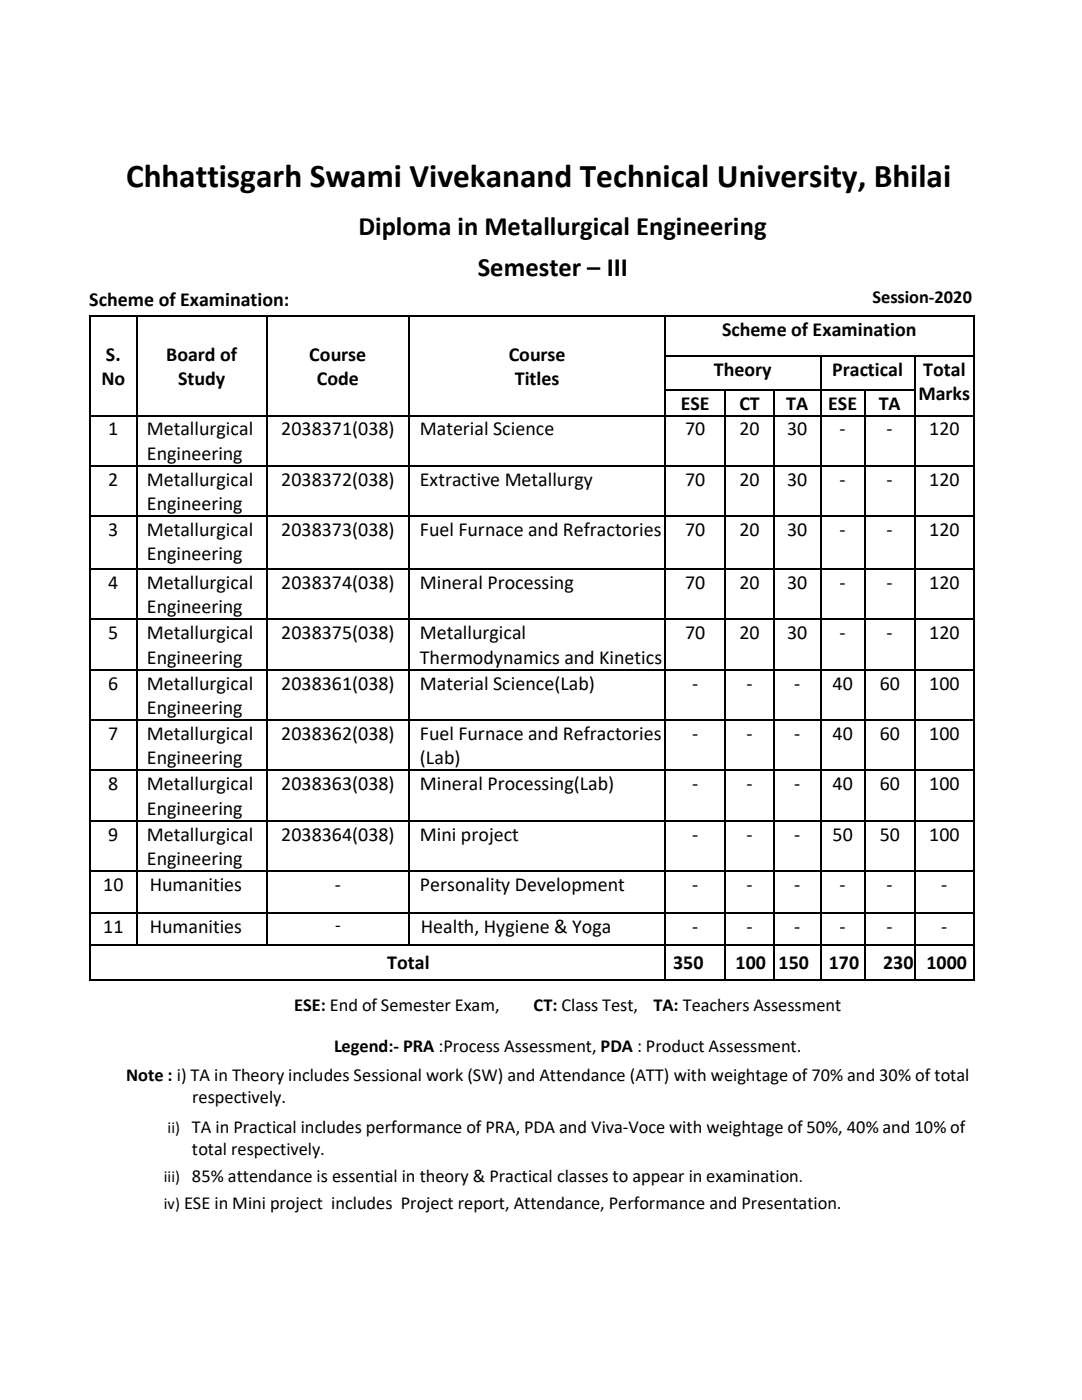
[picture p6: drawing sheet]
<svg xmlns="http://www.w3.org/2000/svg" width="216mm" height="279mm" viewBox="0 0 216 279" stroke-linecap="round" stroke-linejoin="round" font-family="sans-serif">
<defs><g id="words">
<text font-size="6.6" x="25.2" y="37.4">Chhattisgarh Swami Vivekanand Technical University, Bhilai</text>
<g font-size="5.3">
<text x="71.5" y="46.8">Diploma in Metallurgical Engineering</text>
<text x="95.3" y="55">Semester – III</text>
</g>
<g font-size="4">
<text x="17.8" y="61.1">Scheme of Examination:</text>
<text x="21.1" y="72">S.</text>
<text x="33.2" y="72">Board of</text>
<text x="61.7" y="72">Course</text>
<text x="101.5" y="72">Course</text>
<text x="144.1" y="67.2">Scheme of Examination</text>
<text x="20.2" y="76.8">No</text>
<text x="35.6" y="76.8">Study</text>
<text x="63.2" y="76.8">Code</text>
<text x="102.7" y="76.8">Titles</text>
<text x="142.4" y="75">Theory</text>
<text x="166.1" y="75">Practical</text>
<text x="184.2" y="75">Total</text>
<text x="135.8" y="81.7">ESE</text>
<text x="147.5" y="81.7">CT</text>
<text x="156.9" y="81.7">TA</text>
<text x="165.3" y="81.7">ESE</text>
<text x="175.3" y="81.7">TA</text>
<text x="183.3" y="79.9">Marks</text>
<text x="21.6" y="86.9">1</text>
<text x="29.3" y="86.9">Metallurgical</text>
<text x="56.1" y="86.9">2038371(038)</text>
<text x="83.8" y="86.9">Material Science</text>
<text x="136.7" y="86.9">70</text>
<text x="147.5" y="86.9">20</text>
<text x="157.1" y="86.9">30</text>
<text x="167.5" y="86.9">-</text>
<text x="176.9" y="86.9">-</text>
<text x="185.4" y="86.9">120</text>
<text x="29.3" y="91.8">Engineering</text>
<text x="21.6" y="97">2</text>
<text x="29.3" y="97">Metallurgical</text>
<text x="29.3" y="101.8">Engineering</text>
<text x="56.1" y="97">2038372(038)</text>
<text x="83.8" y="97">Extractive Metallurgy</text>
<text x="136.7" y="97">70</text>
<text x="147.5" y="97">20</text>
<text x="157.1" y="97">30</text>
<text x="167.5" y="97">-</text>
<text x="176.9" y="97">-</text>
<text x="185.4" y="97">120</text>
<text x="21.6" y="107">3</text>
<text x="29.3" y="107">Metallurgical</text>
<text x="56.1" y="107">2038373(038)</text>
<text x="83.8" y="107">Fuel Furnace and Refractories</text>
<text x="136.7" y="107">70</text>
<text x="147.5" y="107">20</text>
<text x="157.1" y="107">30</text>
<text x="167.5" y="107">-</text>
<text x="176.9" y="107">-</text>
<text x="185.4" y="107">120</text>
<text x="29.3" y="111.8">Engineering</text>
<text x="21.6" y="117.5">4</text>
<text x="29.3" y="117.5">Metallurgical</text>
<text x="56.1" y="117.5">2038374(038)</text>
<text x="83.8" y="117.5">Mineral Processing</text>
<text x="136.7" y="117.5">70</text>
<text x="147.5" y="117.5">20</text>
<text x="157.1" y="117.5">30</text>
<text x="167.5" y="117.5">-</text>
<text x="176.9" y="117.5">-</text>
<text x="185.4" y="117.5">120</text>
<text x="29.3" y="122.4">Engineering</text>
<text x="21.6" y="127.6">5</text>
<text x="29.3" y="127.6">Metallurgical</text>
<text x="56.1" y="127.6">2038375(038)</text>
<text x="83.8" y="127.6">Metallurgical</text>
<text x="136.7" y="127.6">70</text>
<text x="147.5" y="127.6">20</text>
<text x="157.1" y="127.6">30</text>
<text x="167.5" y="127.6">-</text>
<text x="176.9" y="127.6">-</text>
<text x="185.4" y="127.6">120</text>
<text x="21.6" y="137.6">6</text>
<text x="29.3" y="137.6">Metallurgical</text>
<text x="29.3" y="132.4">Engineering</text>
<text x="56.1" y="137.6">2038361(038)</text>
<text x="83.8" y="132.4">Thermodynamics and Kinetics</text>
<text x="83.8" y="137.6">Material Science(Lab)</text>
<text x="138.1" y="137.6">-</text>
<text x="148.9" y="137.6">-</text>
<text x="158.4" y="137.6">-</text>
<text x="166.1" y="137.6">40</text>
<text x="175.5" y="137.6">60</text>
<text x="185.4" y="137.6">100</text>
<text x="29.3" y="142.5">Engineering</text>
<text x="21.6" y="147.7">7</text>
<text x="29.3" y="147.7">Metallurgical</text>
<text x="56.1" y="147.7">2038362(038)</text>
<text x="83.8" y="147.7">Fuel Furnace and Refractories</text>
<text x="138.1" y="147.7">-</text>
<text x="148.9" y="147.7">-</text>
<text x="158.4" y="147.7">-</text>
<text x="166.1" y="147.7">40</text>
<text x="175.5" y="147.7">60</text>
<text x="185.4" y="147.7">100</text>
<text x="29.3" y="152.5">Engineering</text>
<text x="83.8" y="152.5">(Lab)</text>
<text x="21.6" y="157.7">8</text>
<text x="29.3" y="157.7">Metallurgical</text>
<text x="56.1" y="157.7">2038363(038)</text>
<text x="83.8" y="157.7">Mineral Processing(Lab)</text>
<text x="138.1" y="157.7">-</text>
<text x="148.9" y="157.7">-</text>
<text x="158.4" y="157.7">-</text>
<text x="166.1" y="157.7">40</text>
<text x="175.5" y="157.7">60</text>
<text x="185.4" y="157.7">100</text>
<text x="21.6" y="167.8">9</text>
<text x="29.3" y="167.8">Metallurgical</text>
<text x="29.3" y="162.6">Engineering</text>
<text x="56.1" y="167.8">2038364(038)</text>
<text x="83.8" y="167.8">Mini project</text>
<text x="138.1" y="167.8">-</text>
<text x="148.9" y="167.8">-</text>
<text x="158.4" y="167.8">-</text>
<text x="166.1" y="167.8">50</text>
<text x="175.5" y="167.8">50</text>
<text x="185.4" y="167.8">100</text>
<text x="29.3" y="172.6">Engineering</text>
<text x="20.6" y="177.8">10</text>
<text x="29.9" y="177.8">Humanities</text>
<text x="66.8" y="177.8">-</text>
<text x="83.8" y="177.8">Personality Development</text>
<text x="138.1" y="177.8">-</text>
<text x="148.9" y="177.8">-</text>
<text x="158.4" y="177.8">-</text>
<text x="167.5" y="177.8">-</text>
<text x="176.9" y="177.8">-</text>
<text x="187.8" y="177.8">-</text>
<text x="20.6" y="186.2">11</text>
<text x="29.9" y="186.2">Humanities</text>
<text x="83.9" y="186.2">Health, Hygiene &amp; Yoga</text>
<text x="138.1" y="186.2">-</text>
<text x="148.9" y="186.2">-</text>
<text x="158.4" y="186.2">-</text>
<text x="167.5" y="186.2">-</text>
<text x="176.9" y="186.2">-</text>
<text x="187.8" y="186.2">-</text>
<text x="77.3" y="193.3">Total</text>
<text x="134.3" y="193.3">350</text>
<text x="146.8" y="193.3">100</text>
<text x="155.3" y="193.3">150</text>
<text x="165.4" y="193.3">170</text>
<text x="176.2" y="193.3">230</text>
<text x="184.8" y="193.3">1000</text>
</g>
<g font-size="3.7">
<text x="174.1" y="60.4">Session-2020</text>
<text x="66.9" y="185.8">-</text>
<text x="58.7" y="201.8">ESE: End of Semester Exam,</text>
<text x="106.5" y="201.8">CT: Class Test,</text>
<text x="130.4" y="201.8">TA: Teachers Assessment</text>
<text x="66.7" y="210">Legend:- PRA :Process Assessment, PDA : Product Assessment.</text>
<text x="25.2" y="215.8">Note : i) TA in Theory includes Sessional work (SW) and Attendance (ATT) with weightage of 70% and 30% of total</text>
<text x="38.3" y="220.2">respectively.</text>
<text x="38.3" y="230.4">total respectively.</text>
</g>
<g font-size="3.3">
<text x="33.5" y="226">ii) TA in Practical includes performance of PRA, PDA and Viva-Voce with weightage of 50%, 40% and 10% of</text>
<text x="32.7" y="235.9">iii) 85% attendance is essential in theory &amp; Practical classes to appear in examination.</text>
<text x="32.7" y="241.4">iv) ESE in Mini project includes Project report, Attendance, Performance and Presentation.</text>
</g>
</g></defs>
<g fill="#000">
<path d="M17.8 63h.3v.3h-.3z" fill-rule="evenodd"/>
<path d="M17.8 63h.3v.3h-.3z" fill-rule="evenodd"/>
<path d="M17.8 70.9h.3v.3h-.3z" fill-rule="evenodd"/>
<path d="M17.8 77.6h.3v.3h-.3z" fill-rule="evenodd"/>
<path d="M27.2 63h.3v.3h-.3z" fill-rule="evenodd"/>
<path d="M27.2 70.9h.3v.3h-.3z" fill-rule="evenodd"/>
<path d="M27.2 77.6h.3v.3h-.3z" fill-rule="evenodd"/>
<path d="M53 63h.4v.3h-.4z" fill-rule="evenodd"/>
<path d="M53 70.9h.4v.3h-.4z" fill-rule="evenodd"/>
<path d="M53 77.6h.4v.3h-.4z" fill-rule="evenodd"/>
<path d="M81.5 63h.3v.3h-.3z" fill-rule="evenodd"/>
<path d="M81.5 70.9h.3v.3h-.3z" fill-rule="evenodd"/>
<path d="M81.5 77.6h.3v.3h-.3z" fill-rule="evenodd"/>
<path d="M132.6 63h.3v.3h-.3z" fill-rule="evenodd"/>
<path d="M132.6 70.9h.3v.3h-.3z" fill-rule="evenodd"/>
<path d="M132.6 77.6h.3v.3h-.3z" fill-rule="evenodd"/>
<path d="M144.6 77.6h.3v.3h-.3z" fill-rule="evenodd"/>
<path d="M154.2 77.6h.3v.3h-.3z" fill-rule="evenodd"/>
<path d="M163.6 70.9h.3v.3h-.3z" fill-rule="evenodd"/>
<path d="M163.6 77.6h.3v.3h-.3z" fill-rule="evenodd"/>
<path d="M172.4 77.6h.3v.3h-.3z" fill-rule="evenodd"/>
<path d="M182.4 70.9h.3v.3h-.3z" fill-rule="evenodd"/>
<path d="M182.4 77.6h.3v.3h-.3z" fill-rule="evenodd"/>
<path d="M194.2 63h.3v.3h-.3z" fill-rule="evenodd"/>
<path d="M194.2 63h.3v.3h-.3z" fill-rule="evenodd"/>
<path d="M194.2 70.9h.3v.3h-.3z" fill-rule="evenodd"/>
<path d="M194.2 77.6h.3v.3h-.3z" fill-rule="evenodd"/>
<path d="M17.8 82.8h.3v.3h-.3z" fill-rule="evenodd"/>
<path d="M17.8 92.8h.3v.3h-.3z" fill-rule="evenodd"/>
<path d="M27.2 82.8h.3v.3h-.3z" fill-rule="evenodd"/>
<path d="M27.2 92.8h.3v.3h-.3z" fill-rule="evenodd"/>
<path d="M53 82.8h.4v.3h-.4z" fill-rule="evenodd"/>
<path d="M53 92.8h.4v.3h-.4z" fill-rule="evenodd"/>
<path d="M81.5 82.8h.3v.3h-.3z" fill-rule="evenodd"/>
<path d="M81.5 92.8h.3v.3h-.3z" fill-rule="evenodd"/>
<path d="M132.6 82.8h.3v.3h-.3z" fill-rule="evenodd"/>
<path d="M132.6 92.8h.3v.3h-.3z" fill-rule="evenodd"/>
<path d="M144.6 82.8h.3v.3h-.3z" fill-rule="evenodd"/>
<path d="M144.6 92.8h.3v.3h-.3z" fill-rule="evenodd"/>
<path d="M154.2 82.8h.3v.3h-.3z" fill-rule="evenodd"/>
<path d="M154.2 92.8h.3v.3h-.3z" fill-rule="evenodd"/>
<path d="M163.6 82.8h.3v.3h-.3z" fill-rule="evenodd"/>
<path d="M163.6 92.8h.3v.3h-.3z" fill-rule="evenodd"/>
<path d="M172.4 82.8h.3v.3h-.3z" fill-rule="evenodd"/>
<path d="M172.4 92.8h.3v.3h-.3z" fill-rule="evenodd"/>
<path d="M182.4 82.8h.3v.3h-.3z" fill-rule="evenodd"/>
<path d="M182.4 92.8h.3v.3h-.3z" fill-rule="evenodd"/>
<path d="M194.2 82.8h.3v.3h-.3z" fill-rule="evenodd"/>
<path d="M194.2 92.8h.3v.3h-.3z" fill-rule="evenodd"/>
<path d="M17.8 102.8h.3v.4h-.3z" fill-rule="evenodd"/>
<path d="M17.8 113.4h.3v.3h-.3z" fill-rule="evenodd"/>
<path d="M27.2 102.8h.3v.4h-.3z" fill-rule="evenodd"/>
<path d="M27.2 113.4h.3v.3h-.3z" fill-rule="evenodd"/>
<path d="M53 102.8h.4v.4h-.4z" fill-rule="evenodd"/>
<path d="M53 113.4h.4v.3h-.4z" fill-rule="evenodd"/>
<path d="M81.5 102.8h.3v.4h-.3z" fill-rule="evenodd"/>
<path d="M81.5 113.4h.3v.3h-.3z" fill-rule="evenodd"/>
<path d="M132.6 102.8h.3v.4h-.3z" fill-rule="evenodd"/>
<path d="M132.6 113.4h.3v.3h-.3z" fill-rule="evenodd"/>
<path d="M144.6 102.8h.3v.4h-.3z" fill-rule="evenodd"/>
<path d="M144.6 113.4h.3v.3h-.3z" fill-rule="evenodd"/>
<path d="M154.2 102.8h.3v.4h-.3z" fill-rule="evenodd"/>
<path d="M154.2 113.4h.3v.3h-.3z" fill-rule="evenodd"/>
<path d="M163.6 102.8h.3v.4h-.3z" fill-rule="evenodd"/>
<path d="M163.6 113.4h.3v.3h-.3z" fill-rule="evenodd"/>
<path d="M172.4 102.8h.3v.4h-.3z" fill-rule="evenodd"/>
<path d="M172.4 113.4h.3v.3h-.3z" fill-rule="evenodd"/>
<path d="M182.4 102.8h.3v.4h-.3z" fill-rule="evenodd"/>
<path d="M182.4 113.4h.3v.3h-.3z" fill-rule="evenodd"/>
<path d="M194.2 102.8h.3v.4h-.3z" fill-rule="evenodd"/>
<path d="M194.2 113.4h.3v.3h-.3z" fill-rule="evenodd"/>
<path d="M17.8 123.4h.3v.3h-.3z" fill-rule="evenodd"/>
<path d="M17.8 133.5h.3v.3h-.3z" fill-rule="evenodd"/>
<path d="M27.2 123.4h.3v.3h-.3z" fill-rule="evenodd"/>
<path d="M27.2 133.5h.3v.3h-.3z" fill-rule="evenodd"/>
<path d="M53 123.4h.4v.3h-.4z" fill-rule="evenodd"/>
<path d="M53 133.5h.4v.3h-.4z" fill-rule="evenodd"/>
<path d="M81.5 123.4h.3v.3h-.3z" fill-rule="evenodd"/>
<path d="M81.5 133.5h.3v.3h-.3z" fill-rule="evenodd"/>
<path d="M132.6 123.4h.3v.3h-.3z" fill-rule="evenodd"/>
<path d="M132.6 133.5h.3v.3h-.3z" fill-rule="evenodd"/>
<path d="M144.6 123.4h.3v.3h-.3z" fill-rule="evenodd"/>
<path d="M144.6 133.5h.3v.3h-.3z" fill-rule="evenodd"/>
<path d="M154.2 123.4h.3v.3h-.3z" fill-rule="evenodd"/>
<path d="M154.2 133.5h.3v.3h-.3z" fill-rule="evenodd"/>
<path d="M163.6 123.4h.3v.3h-.3z" fill-rule="evenodd"/>
<path d="M163.6 133.5h.3v.3h-.3z" fill-rule="evenodd"/>
<path d="M172.4 123.4h.3v.3h-.3z" fill-rule="evenodd"/>
<path d="M172.4 133.5h.3v.3h-.3z" fill-rule="evenodd"/>
<path d="M182.4 123.4h.3v.3h-.3z" fill-rule="evenodd"/>
<path d="M182.4 133.5h.3v.3h-.3z" fill-rule="evenodd"/>
<path d="M194.2 123.4h.3v.3h-.3z" fill-rule="evenodd"/>
<path d="M194.2 133.5h.3v.3h-.3z" fill-rule="evenodd"/>
<path d="M17.8 143.6h.3v.3h-.3z" fill-rule="evenodd"/>
<path d="M17.8 153.6h.3v.3h-.3z" fill-rule="evenodd"/>
<path d="M27.2 143.6h.3v.3h-.3z" fill-rule="evenodd"/>
<path d="M27.2 153.6h.3v.3h-.3z" fill-rule="evenodd"/>
<path d="M53 143.6h.4v.3h-.4z" fill-rule="evenodd"/>
<path d="M53 153.6h.4v.3h-.4z" fill-rule="evenodd"/>
<path d="M81.5 143.6h.3v.3h-.3z" fill-rule="evenodd"/>
<path d="M81.5 153.6h.3v.3h-.3z" fill-rule="evenodd"/>
<path d="M132.6 143.6h.3v.3h-.3z" fill-rule="evenodd"/>
<path d="M132.6 153.6h.3v.3h-.3z" fill-rule="evenodd"/>
<path d="M144.6 143.6h.3v.3h-.3z" fill-rule="evenodd"/>
<path d="M144.6 153.6h.3v.3h-.3z" fill-rule="evenodd"/>
<path d="M154.2 143.6h.3v.3h-.3z" fill-rule="evenodd"/>
<path d="M154.2 153.6h.3v.3h-.3z" fill-rule="evenodd"/>
<path d="M163.6 143.6h.3v.3h-.3z" fill-rule="evenodd"/>
<path d="M163.6 153.6h.3v.3h-.3z" fill-rule="evenodd"/>
<path d="M172.4 143.6h.3v.3h-.3z" fill-rule="evenodd"/>
<path d="M172.4 153.6h.3v.3h-.3z" fill-rule="evenodd"/>
<path d="M182.4 143.6h.3v.3h-.3z" fill-rule="evenodd"/>
<path d="M182.4 153.6h.3v.3h-.3z" fill-rule="evenodd"/>
<path d="M194.2 143.6h.3v.3h-.3z" fill-rule="evenodd"/>
<path d="M194.2 153.6h.3v.3h-.3z" fill-rule="evenodd"/>
<path d="M17.8 163.6h.3v.4h-.3z" fill-rule="evenodd"/>
<path d="M17.8 173.7h.3v.3h-.3z" fill-rule="evenodd"/>
<path d="M27.2 163.6h.3v.4h-.3z" fill-rule="evenodd"/>
<path d="M27.2 173.7h.3v.3h-.3z" fill-rule="evenodd"/>
<path d="M53 163.6h.4v.4h-.4z" fill-rule="evenodd"/>
<path d="M53 173.7h.4v.3h-.4z" fill-rule="evenodd"/>
<path d="M81.5 163.6h.3v.4h-.3z" fill-rule="evenodd"/>
<path d="M81.5 173.7h.3v.3h-.3z" fill-rule="evenodd"/>
<path d="M132.6 163.6h.3v.4h-.3z" fill-rule="evenodd"/>
<path d="M132.6 173.7h.3v.3h-.3z" fill-rule="evenodd"/>
<path d="M144.6 163.6h.3v.4h-.3z" fill-rule="evenodd"/>
<path d="M144.6 173.7h.3v.3h-.3z" fill-rule="evenodd"/>
<path d="M154.2 163.6h.3v.4h-.3z" fill-rule="evenodd"/>
<path d="M154.2 173.7h.3v.3h-.3z" fill-rule="evenodd"/>
<path d="M163.6 163.6h.3v.4h-.3z" fill-rule="evenodd"/>
<path d="M163.6 173.7h.3v.3h-.3z" fill-rule="evenodd"/>
<path d="M172.4 163.6h.3v.4h-.3z" fill-rule="evenodd"/>
<path d="M172.4 173.7h.3v.3h-.3z" fill-rule="evenodd"/>
<path d="M182.4 163.6h.3v.4h-.3z" fill-rule="evenodd"/>
<path d="M182.4 173.7h.3v.3h-.3z" fill-rule="evenodd"/>
<path d="M194.2 163.6h.3v.4h-.3z" fill-rule="evenodd"/>
<path d="M194.2 173.7h.3v.3h-.3z" fill-rule="evenodd"/>
<path d="M17.8 182h.3v.4h-.3z" fill-rule="evenodd"/>
<path d="M17.8 188.4h.3v.3h-.3z" fill-rule="evenodd"/>
<path d="M17.8 195.3h.3v.4h-.3z" fill-rule="evenodd"/>
<path d="M17.8 195.3h.3v.4h-.3z" fill-rule="evenodd"/>
<path d="M27.2 182h.3v.4h-.3z" fill-rule="evenodd"/>
<path d="M27.2 188.4h.3v.3h-.3z" fill-rule="evenodd"/>
<path d="M53 182h.4v.4h-.4z" fill-rule="evenodd"/>
<path d="M53 188.4h.4v.3h-.4z" fill-rule="evenodd"/>
<path d="M81.5 182h.3v.4h-.3z" fill-rule="evenodd"/>
<path d="M81.5 188.4h.3v.3h-.3z" fill-rule="evenodd"/>
<path d="M132.6 182h.3v.4h-.3z" fill-rule="evenodd"/>
<path d="M132.6 188.4h.3v.3h-.3z" fill-rule="evenodd"/>
<path d="M132.6 195.3h.3v.4h-.3z" fill-rule="evenodd"/>
<path d="M144.6 182h.3v.4h-.3z" fill-rule="evenodd"/>
<path d="M144.6 188.4h.3v.3h-.3z" fill-rule="evenodd"/>
<path d="M144.6 195.3h.3v.4h-.3z" fill-rule="evenodd"/>
<path d="M154.2 182h.3v.4h-.3z" fill-rule="evenodd"/>
<path d="M154.2 188.4h.3v.3h-.3z" fill-rule="evenodd"/>
<path d="M154.2 195.3h.3v.4h-.3z" fill-rule="evenodd"/>
<path d="M163.6 182h.3v.4h-.3z" fill-rule="evenodd"/>
<path d="M163.6 188.4h.3v.3h-.3z" fill-rule="evenodd"/>
<path d="M163.6 195.3h.3v.4h-.3z" fill-rule="evenodd"/>
<path d="M172.4 182h.3v.4h-.3z" fill-rule="evenodd"/>
<path d="M172.4 188.4h.3v.3h-.3z" fill-rule="evenodd"/>
<path d="M172.4 195.3h.3v.4h-.3z" fill-rule="evenodd"/>
<path d="M182.4 182h.3v.4h-.3z" fill-rule="evenodd"/>
<path d="M182.4 188.4h.3v.3h-.3z" fill-rule="evenodd"/>
<path d="M182.4 195.3h.3v.4h-.3z" fill-rule="evenodd"/>
<path d="M194.2 182h.3v.4h-.3z" fill-rule="evenodd"/>
<path d="M194.2 188.4h.3v.3h-.3z" fill-rule="evenodd"/>
<path d="M194.2 195.3h.3v.4h-.3z" fill-rule="evenodd"/>
<path d="M194.2 195.3h.3v.4h-.3z" fill-rule="evenodd"/>
</g>
<g fill="none" stroke="#000" stroke-width=".32">
<path d="M17.9 63.3v7.6M17.9 71.2v6.4M17.9 77.9v4.9M18.1 63.1h9.1M27.4 63.3v7.6M27.4 71.2v6.4M27.4 77.9v4.9M27.5 63.1h25.5M53.2 63.3v7.6M53.2 71.2v6.4M53.2 77.9v4.9M53.4 63.1h28.1"/>
<path d="M81.7 63.3v7.6M81.7 71.2v6.4M81.7 77.9v4.9M81.8 63.1h50.8M132.7 63.3v7.6M132.7 71.2v6.4M132.7 77.9v4.9M132.9 63.1h61.3M132.9 71h30.7M132.9 77.8h11.7M144.7 77.9v4.9M144.9 77.8h9.3"/>
<path d="M154.4 77.9v4.9M154.5 77.8h9.1M163.7 71.2v6.4M163.7 77.9v4.9M163.9 71h18.5M163.9 77.8h8.5M172.5 77.9v4.9M172.7 77.8h9.7M182.6 71.2v6.4M182.6 77.9v4.9M182.7 71h11.5M194.3 63.3v7.6"/>
<path d="M194.3 71.2v6.4M194.3 77.9v4.9M17.9 83.1v9.7M17.9 93.1v9.7M18.1 82.9h9.1M18.1 93h9.1M27.4 83.1v9.7M27.4 93.1v9.7M27.5 82.9h25.5M27.5 93h25.5M53.2 83.1v9.7M53.2 93.1v9.7"/>
<path d="M53.4 82.9h28.1M53.4 93h28.1M81.7 83.1v9.7M81.7 93.1v9.7M81.8 82.9h50.8M81.8 93h50.8M132.7 83.1v9.7M132.7 93.1v9.7M132.9 82.9h11.7M132.9 93h11.7M144.7 83.1v9.7M144.7 93.1v9.7"/>
<path d="M144.9 82.9h9.3M144.9 93h9.3M154.4 83.1v9.7M154.4 93.1v9.7M154.5 82.9h9.1M154.5 93h9.1M163.7 83.1v9.7M163.7 93.1v9.7M163.9 82.9h8.5M163.9 93h8.5M172.5 83.1v9.7M172.5 93.1v9.7"/>
<path d="M172.7 82.9h9.7M172.7 93h9.7M182.6 83.1v9.7M182.6 93.1v9.7M182.7 82.9h11.5M182.7 93h11.5M194.3 83.1v9.7M194.3 93.1v9.7M17.9 103.2v10.2M17.9 113.7v9.7M18.1 103h9.1M18.1 113.6h9.1"/>
<path d="M27.4 103.2v10.2M27.4 113.7v9.7M27.5 103h25.5M27.5 113.6h25.5M53.2 103.2v10.2M53.2 113.7v9.7M53.4 103h28.1M53.4 113.6h28.1M81.7 103.2v10.2M81.7 113.7v9.7M81.8 103h50.8M81.8 113.6h50.8"/>
<path d="M132.7 103.2v10.2M132.7 113.7v9.7M132.9 103h11.7M132.9 113.6h11.7M144.7 103.2v10.2M144.7 113.7v9.7M144.9 103h9.3M144.9 113.6h9.3M154.4 103.2v10.2M154.4 113.7v9.7M154.5 103h9.1M154.5 113.6h9.1"/>
<path d="M163.7 103.2v10.2M163.7 113.7v9.7M163.9 103h8.5M163.9 113.6h8.5M172.5 103.2v10.2M172.5 113.7v9.7M172.7 103h9.7M172.7 113.6h9.7M182.6 103.2v10.2M182.6 113.7v9.7M182.7 103h11.5M182.7 113.6h11.5"/>
<path d="M194.3 103.2v10.2M194.3 113.7v9.7M17.9 123.7v9.8M17.9 133.8v9.8M18.1 123.6h9.1M18.1 133.7h9.1M27.4 123.7v9.8M27.4 133.8v9.8M27.5 123.6h25.5M27.5 133.7h25.5M53.2 123.7v9.8M53.2 133.8v9.8"/>
<path d="M53.4 123.6h28.1M53.4 133.7h28.1M81.7 123.7v9.8M81.7 133.8v9.8M81.8 123.6h50.8M81.8 133.7h50.8M132.7 123.7v9.8M132.7 133.8v9.8M132.9 123.6h11.7M132.9 133.7h11.7M144.7 123.7v9.8M144.7 133.8v9.8"/>
<path d="M144.9 123.6h9.3M144.9 133.7h9.3M154.4 123.7v9.8M154.4 133.8v9.8M154.5 123.6h9.1M154.5 133.7h9.1M163.7 123.7v9.8M163.7 133.8v9.8M163.9 123.6h8.5M163.9 133.7h8.5M172.5 123.7v9.8M172.5 133.8v9.8"/>
<path d="M172.7 123.6h9.7M172.7 133.7h9.7M182.6 123.7v9.8M182.6 133.8v9.8M182.7 123.6h11.5M182.7 133.7h11.5M194.3 123.7v9.8M194.3 133.8v9.8M17.9 143.9v9.7M17.9 153.9v9.7M18.1 143.7h9.1M18.1 153.7h9.1"/>
<path d="M27.4 143.9v9.7M27.4 153.9v9.7M27.5 143.7h25.5M27.5 153.7h25.5M53.2 143.9v9.7M53.2 153.9v9.7M53.4 143.7h28.1M53.4 153.7h28.1M81.7 143.9v9.7M81.7 153.9v9.7M81.8 143.7h50.8M81.8 153.7h50.8"/>
<path d="M132.7 143.9v9.7M132.7 153.9v9.7M132.9 143.7h11.7M132.9 153.7h11.7M144.7 143.9v9.7M144.7 153.9v9.7M144.9 143.7h9.3M144.9 153.7h9.3M154.4 143.9v9.7M154.4 153.9v9.7M154.5 143.7h9.1M154.5 153.7h9.1"/>
<path d="M163.7 143.9v9.7M163.7 153.9v9.7M163.9 143.7h8.5M163.9 153.7h8.5M172.5 143.9v9.7M172.5 153.9v9.7M172.7 143.7h9.7M172.7 153.7h9.7M182.6 143.9v9.7M182.6 153.9v9.7M182.7 143.7h11.5M182.7 153.7h11.5"/>
<path d="M194.3 143.9v9.7M194.3 153.9v9.7M17.9 164v9.7M17.9 174v8M18.1 163.8h9.1M18.1 173.8h9.1M27.4 164v9.7M27.4 174v8M27.5 163.8h25.5M27.5 173.8h25.5M53.2 164v9.7M53.2 174v8"/>
<path d="M53.4 163.8h28.1M53.4 173.8h28.1M81.7 164v9.7M81.7 174v8M81.8 163.8h50.8M81.8 173.8h50.8M132.7 164v9.7M132.7 174v8M132.9 163.8h11.7M132.9 173.8h11.7M144.7 164v9.7M144.7 174v8"/>
<path d="M144.9 163.8h9.3M144.9 173.8h9.3M154.4 164v9.7M154.4 174v8M154.5 163.8h9.1M154.5 173.8h9.1M163.7 164v9.7M163.7 174v8M163.9 163.8h8.5M163.9 173.8h8.5M172.5 164v9.7M172.5 174v8"/>
<path d="M172.7 163.8h9.7M172.7 173.8h9.7M182.6 164v9.7M182.6 174v8M182.7 163.8h11.5M182.7 173.8h11.5M194.3 164v9.7M194.3 174v8M17.9 182.4v6M17.9 188.7v6.6M18.1 195.5h114.5M18.1 182.2h9.1"/>
<path d="M18.1 188.5h9.1M27.4 182.4v6M27.5 182.2h25.5M27.5 188.5h25.5M53.2 182.4v6M53.4 182.2h28.1M53.4 188.5h28.1M81.7 182.4v6M81.8 182.2h50.8M81.8 188.5h50.8M132.7 182.4v6M132.7 188.7v6.6"/>
<path d="M132.9 182.2h11.7M132.9 188.5h11.7M132.9 195.5h11.7M144.7 182.4v6M144.7 188.7v6.6M144.9 182.2h9.3M144.9 188.5h9.3M144.9 195.5h9.3M154.4 182.4v6M154.4 188.7v6.6M154.5 182.2h9.1M154.5 188.5h9.1"/>
<path d="M154.5 195.5h9.1M163.7 182.4v6M163.7 188.7v6.6M163.9 182.2h8.5M163.9 188.5h8.5M163.9 195.5h8.5M172.5 182.4v6M172.5 188.7v6.6M172.7 182.2h9.7M172.7 188.5h9.7M172.7 195.5h9.7M182.6 182.4v6"/>
<path d="M182.6 188.7v6.6M182.7 182.2h11.5M182.7 188.5h11.5M182.7 195.5h11.5M194.3 182.4v6M194.3 188.7v6.6"/>
</g>
<path d="M171.5 55.6h27.7v7h-27.7z" fill-rule="evenodd" fill="#fff"/>
<path d="M171.5 55.6h27.7v7h-27.7z" fill="none" stroke="#fff" stroke-width=".25"/>
<use href="#words"/>
</svg>
